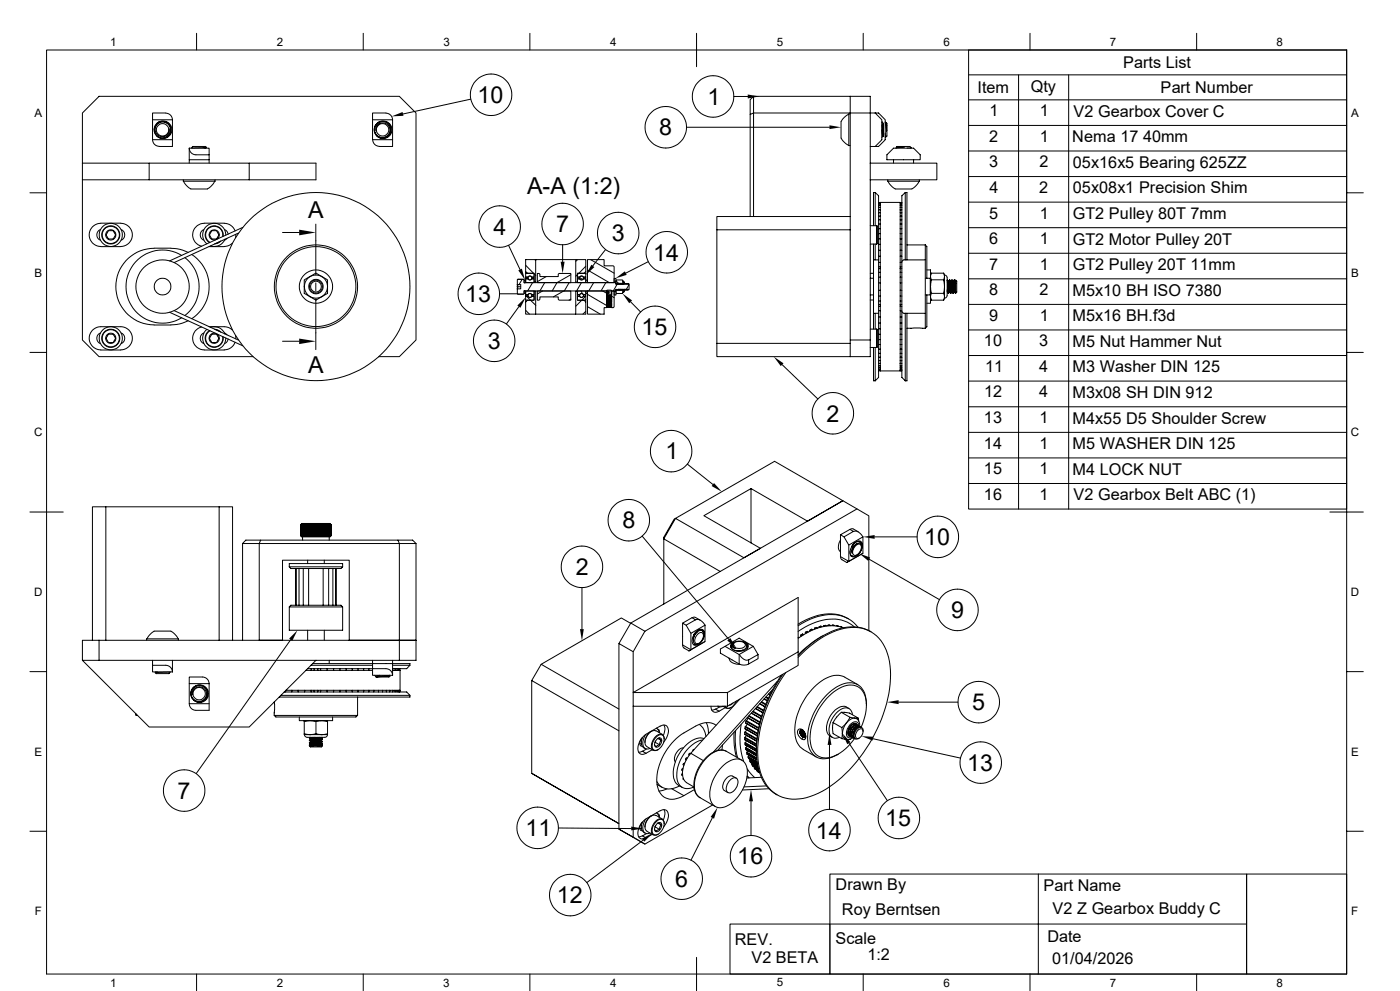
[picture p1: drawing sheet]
<svg xmlns="http://www.w3.org/2000/svg" width="420mm" height="297mm" viewBox="0 0 420 297" stroke-linecap="round" stroke-linejoin="round" font-family="sans-serif">
<defs><g id="words">
<g font-size="7">
<text x="143.2" y="30.9">10</text>
<text x="212.2" y="31.4">1</text>
<text x="197.8" y="40.6">8</text>
<text x="158.1" y="58.1">A-A (1:2)</text>
<text x="92.4" y="65.2">A</text>
<text x="148.1" y="70.4">4</text>
<text x="166.8" y="69.7">7</text>
<text x="183.6" y="72.3">3</text>
<text x="195.9" y="78.1">14</text>
<text x="139.5" y="90.5">13</text>
<text x="192.4" y="100.4">15</text>
<text x="146.3" y="104.6">3</text>
<text x="92.4" y="111.8">A</text>
<text x="248" y="126.4">2</text>
<text x="199.6" y="137.7">1</text>
<text x="186.7" y="158.4">8</text>
<text x="277.3" y="163.4">10</text>
<text x="172.7" y="172.4">2</text>
<text x="285.3" y="185.2">9</text>
<text x="291.7" y="212.9">5</text>
<text x="290.1" y="231">13</text>
<text x="53.3" y="239.4">7</text>
<text x="157.6" y="250.6">11</text>
<text x="244.8" y="251.3">14</text>
<text x="265.6" y="247.6">15</text>
<text x="221.2" y="259.1">16</text>
<text x="202.6" y="265.8">6</text>
<text x="167" y="270.8">12</text>
</g>
<g font-size="4.9">
<text x="336.9" y="20.4">Parts List</text>
<text x="293.2" y="27.9">Item</text>
<text x="309.2" y="27.4">Qty</text>
<text x="348.2" y="27.9">Part Number</text>
<text x="296.9" y="34.8">1</text>
<text x="311.9" y="34.8">1</text>
<text x="322.1" y="35">V2 Gearbox Cover C</text>
<text x="296.8" y="42.5">2</text>
<text x="311.9" y="42.5">1</text>
<text x="321.7" y="42.6">Nema 17 40mm</text>
<text x="296.7" y="50.2">3</text>
<text x="311.8" y="50.2">2</text>
<text x="321.9" y="50.2">05x16x5 Bearing 625ZZ</text>
<text x="296.8" y="57.8">4</text>
<text x="311.8" y="57.8">2</text>
<text x="321.9" y="58">05x08x1 Precision Shim</text>
<text x="296.7" y="65.5">5</text>
<text x="311.9" y="65.5">1</text>
<text x="321.8" y="65.6">GT2 Pulley 80T 7mm</text>
<text x="296.8" y="73.2">6</text>
<text x="311.9" y="73.2">1</text>
<text x="321.8" y="73.3">GT2 Motor Pulley 20T</text>
<text x="296.7" y="80.8">7</text>
<text x="311.9" y="80.8">1</text>
<text x="321.8" y="81">GT2 Pulley 20T 11mm</text>
<text x="296.7" y="88.5">8</text>
<text x="311.8" y="88.5">2</text>
<text x="321.7" y="88.6">M5x10 BH ISO 7380</text>
<text x="296.7" y="96.1">9</text>
<text x="311.9" y="96.1">1</text>
<text x="321.7" y="96.3">M5x16 BH.f3d</text>
<text x="295.2" y="103.8">10</text>
<text x="311.7" y="103.8">3</text>
<text x="321.7" y="103.9">M5 Nut Hammer Nut</text>
<text x="295.5" y="111.5">11</text>
<text x="311.8" y="111.5">4</text>
<text x="321.7" y="111.6">M3 Washer DIN 125</text>
<text x="295.2" y="119.1">12</text>
<text x="311.8" y="119.1">4</text>
<text x="321.7" y="119.3">M3x08 SH DIN 912</text>
<text x="295.2" y="126.8">13</text>
<text x="311.9" y="126.8">1</text>
<text x="321.7" y="127">M4x55 D5 Shoulder Screw</text>
<text x="295.2" y="134.5">14</text>
<text x="311.9" y="134.5">1</text>
<text x="321.7" y="134.6">M5 WASHER DIN 125</text>
<text x="295.2" y="142.2">15</text>
<text x="311.9" y="142.2">1</text>
<text x="321.7" y="142.3">M4 LOCK NUT</text>
<text x="295.2" y="149.8">16</text>
<text x="311.9" y="149.8">1</text>
<text x="322.1" y="149.9">V2 Gearbox Belt ABC (1)</text>
<text x="250.7" y="266.7">Drawn By</text>
<text x="313" y="267">Part Name</text>
<text x="252.6" y="274.1">Roy Berntsen</text>
<text x="315.8" y="274">V2 Z Gearbox Buddy C</text>
<text x="220.5" y="283.1">REV.</text>
<text x="250.7" y="283">Scale</text>
<text x="260.2" y="287.8">1:2</text>
<text x="314.2" y="282.4">Date</text>
<text x="225.5" y="288.8">V2 BETA</text>
<text x="315.6" y="289">01/04/2026</text>
</g>
<g font-size="3.5">
<text x="33" y="13.7">1</text>
<text x="83" y="13.7">2</text>
<text x="133" y="13.7">3</text>
<text x="183" y="13.7">4</text>
<text x="233" y="13.7">5</text>
<text x="283" y="13.7">6</text>
<text x="333" y="13.7">7</text>
<text x="383" y="13.7">8</text>
<text x="10.3" y="35.1">A</text>
<text x="405.3" y="35.1">A</text>
<text x="10.3" y="83">B</text>
<text x="405.3" y="83">B</text>
<text x="10.2" y="130.8">C</text>
<text x="405.2" y="130.8">C</text>
<text x="10.2" y="178.6">D</text>
<text x="405.2" y="178.6">D</text>
<text x="10.3" y="226.4">E</text>
<text x="405.3" y="226.4">E</text>
<text x="10.4" y="274.3">F</text>
<text x="405.4" y="274.3">F</text>
<text x="33" y="295.7">1</text>
<text x="83" y="295.7">2</text>
<text x="133" y="295.7">3</text>
<text x="183" y="295.7">4</text>
<text x="233" y="295.7">5</text>
<text x="283" y="295.7">6</text>
<text x="333" y="295.7">7</text>
<text x="383" y="295.7">8</text>
</g>
</g></defs>
<g fill="none" stroke="#000" stroke-width=".3">
<path d="M14 15h390v276.9h-390zM59 10v5M109 10v5M159 10v5M209 10v10M259 10v5M309 10v5M359 10v5M404 15h-113.4v137.6h113.4M45.8 33.9h3.9a2.02 2.02 0 0 1 2 2h-5.9zM45.8 35.9v6h5.9M47.1 37l1.2-.7h1l1.5 .8 .7 1.1 .1 .7-.3 1.1-.6 .8-.8 .5-1 .2-1-.2-.8-.5 1.4 .6 1.2-.2 1.1-.8 .5-1.3-.2-1.1-.9-1.2-1.7-.4z"/>
<path d="M47.1 37.1a2.46 2.46 0 0 0 0 3.6M50.7 38.6l-.2 1.1-.6 .9-.9 .3h-1l-1-.8-.4-1 .1-1.2 .7-.8 .7-.4 1-.1 1.5 .7 .5 1 .1 1-.7 1.3 .7-1.3-.1-1.2-.7-1.1-1.3-.6-1.4 .2-1 .8-.5 1.4 .3 1.2 .9 1 1.4 .4M50.7 38.6l.1 .9-.4 .9-.8 .7-.8 .3M51.7 35.9v8h-3.9a2.02 2.02 0 0 1-2-2M111.8 33.9h4a2.02 2.02 0 0 1 2 2h-6zM111.8 35.9v6h6M113 37.1l-.6 1v1.1l.3 1 .8 .7 .9 .3 1.2-.2 .9-.7 .5-1.1-.4-1.4-.8-.8-.7-.2-1 .2-.8 .5-.4 .9v.8M113.1 37l1.4-.7 1.5 .2 1.1 .9 .5 1.5-.5 1.4-1.1 1-1.7 .1-1.2-.7M113.1 37l1.2-.6 1.4 .1 1.1 .9 .5 1.4-.1 .9-.4 .7-1.1 .8-1.4 .2-1.2-.7M113.1 37.1a2.46 2.46 0 0 0 0 3.6M114.8 36.4l-1.1 .4-.6 .5-.4 1 .1 .9M114.8 36.4l-1 .2-.8 .5"/>
<path d="M114.8 36.4l1 .2 .7 .4 .8 1.4v.9l-.4 .9-1 .9-1 .3-.8-.1-1.3-.8-.5-1.1v-.7l.2-.9 .5-.7M117.8 35.9v8h-4a2.02 2.02 0 0 1-2-2M141.2 29.7l-20.3 4.5M206 38.1h42.8M220.1 28.9h4.2M226.1 28.9h35v20M226.1 28.9l-1.1 1v35M226.1 28.9v5l-1.1 .4M252.3 36.4v5M254.7 34.2l-1.4 .9-1 1.3M255.1 28.9v5h8.5l2 2v6l-2 2h-2.5M255.1 34.1h-.5v9.5h.5"/>
<path d="M262.6 33.9l1.9 2v6l-1.9 2M264.5 38.9l.3 2M264.5 37.5l.3 3.4M264.5 36.7l.2-.1 .2 4.3M264.7 36.6l.3 .4-.1 3.9M265.6 36.6l.4 2.6v-1.5M265.6 39.9v1.3M265.6 36.5l.3 .3M265.8 36.9l.2 2.3M265.9 36.9l.1 .8M265.9 36.8l.2 .2v3.8l-.5 .4M265.9 36.8l.1 .9"/>
<path d="M290.6 22.4h113.4M290.6 29.9h113.4M290.6 37.6h113.4M305.6 22.4v130.2M320.6 22.4v130.2M9 57.8h5M24.7 53.9h50.1M24.7 48.9v5M24.7 48.9h20M24.7 48.9v-15l5-5h90.1l5 5v68l-5 5h-6.2M24.7 53.9v48l5 5h46.2M50.5 40.7l-.8 .5-.9 .2"/>
<path d="M55 53.9v.4h9.5v-.4M55 54.3a3.5 3.5 0 0 0 4.1 2.3h1.3a2.9 2.9 0 0 0 3.5-1.4l.5-.9M56.8 44.4a2.02 2.02 0 0 0 2 2h3.9v1.5h-5.9zM56.8 44.4h5.9v2M56.8 47.9v1M57.8 44h-.1M61.7 44.3l.1 .1M61.7 44.3l-.5 .1M61.9 44.2l-.3-.3h-3.7l-.5 .5M61.9 44.2l-.2 .1M61.9 44.2l-4.3 .2M62.7 47.9v1"/>
<path d="M74.8 48.9h20v5h-20zM74.8 48.9h-30.1v5M252.3 41.4l1 1.3 1.4 .9M261.1 53.9v53h-6v-5M261.1 48.9h20v5h-20M261.1 48.9v5M262.6 57.7l1 1v19.2M262.6 57.7v9.9M262.6 57.7h-.6v9.9M264.8 40.9l-.3 .3M264.8 40.9h.1M265.6 41.1v.1"/>
<path d="M266.3 53.9v.4h9.5M266.4 54.3a3.5 3.5 0 0 0 4 2.3h1.3a2.97 2.97 0 0 0 3.5-1.4l.6-.9M268.1 44.4h6l2 2v1.5h-10v-1.5zM268.1 47.9v1M269 44l4-.1 .4 .4-1.3 .1M269.1 44.2l-.4 .2M269.1 44.1v.1M269.9 44h1.5l-2.6 .4M269.9 44l-.8 .1M271.4 44l-2.3 .2M271.6 57.7l-1 1v54.4l1 1M271.6 57.7v20.2"/>
<path d="M271.6 57.7h.5v20.2M273.3 44.3l-.1 .1M274.1 47.9v1M275.8 53.9v.4M290.6 45.3h113.4M290.6 52.9h113.4M404 57.8h5M30.1 68.8a1.69 1.69 0 0 0-1.1 1.6 1.69 1.69 0 0 0 1.1 1.6M30.2 73.9h6M30.2 73.9a3.5 3.5 0 0 1-3.4-3.5 3.5 3.5 0 0 1 3.4-3.5h6a3.5 3.5 0 0 1 3.5 3.5 3.5 3.5 0 0 1-3.5 3.5M32.5 69.1h1.5l.1 .2 .6 1.1-.7 1.2h-1.5l-.6-1zM36.4 68.8a1.69 1.69 0 0 1 1 1.6 1.69 1.69 0 0 1-1 1.6"/>
<path d="M54.5 76.6a11 11 0 0 0-16.7 9.3 11 11 0 0 0 16.7 9.3M55.5 77.2a10.9 10.9 0 0 1 0 17.4M56.5 75.6l-2.6-.9-2.6-.3a23.5 23.5 0 0 0-8.2 .4 11.5 11.5 0 0 0-8.2 12.7 11.5 11.5 0 0 0 11.3 9.9M57.5 76.3a11.5 11.5 0 0 1 0 19.2M61.1 68.8a1.69 1.69 0 0 0-1 1.6 1.69 1.69 0 0 0 1 1.6M62.7 73.9h4.6M63.5 69.2h1.5l.7 1.2-.7 1.2h-1.5l-.2-.3-.5-.9zM65.1 71.7a1.53 1.53 0 0 0-.1-2.6 1.53 1.53 0 0 0-2.3 1.1 1.53 1.53 0 0 0 2 1.7M65.8 72.4l-1 .5M66.3 72.2l-.9 .7-1.1 .2M66.8 70.9a2.57 2.57 0 0 0-3.6-2.8 2.57 2.57 0 0 0-.2 4.5M66.9 70.8a2.71 2.71 0 0 0-3.8-2.8 2.71 2.71 0 0 0-.2 4.7"/>
<path d="M67.4 68.8l.7 .5 .4 .9M67.5 71.7a3.5 3.5 0 0 1-4.4 2M67.7 70.5a3.5 3.5 0 0 0-4.9-3.3 3.5 3.5 0 0 0-.7 5.9M68.1 71.4l-.7 .6M69.7 72.9l-1.1 .7-1.3 .3M70.5 69.2a3.5 3.5 0 0 0-3.2-2.3h-6a3.5 3.5 0 0 0-3.5 3.1 3.5 3.5 0 0 0 2.7 3.8M70.7 70.2v1M71.5 69.8l-19.3 8.9M72.8 68.2l-21.9 10M84.8 69.7h4.9M94.7 67.2v15.2M152.6 73.5l3.4 7.3"/>
<path d="M157.7 79.5l2.4 2.4M160.5 77.9l.2 .2M160.7 77.8v6.9M168.8 73.4v5M172.7 77.8h3v3.6l-.5 .5h-2v2.7h-.5zM172.7 77.8h-15v3.6l.5 .5h2v2.7h.5M173.2 77.9l-.5 .4M175.7 79.8l-2 2.1M176.2 77.8h5v1.9h2.8l.2 .2v4.8h-8zM177.2 77.9l7 4M181.7 74.8l-3.9 4.9M194.4 78.4l-6.7 3.5"/>
<path d="M226.1 64.9v-31h29v68h6M255.1 68.9h-40v34M255.1 64.9h-40v4M261.1 73.2h1.9M261.1 67.6h1.9M262 73.2v4.7M262 77.9h1.6M262 77.9v16M262.6 73.2v4.7M263 67.6v5.6M263.6 80h.5M263.6 60.7h7"/>
<path d="M263.6 60.8h.5M263.6 61.1h.5M263.6 61.6h.5M263.6 62.1h.5M263.6 62.9h.5M263.6 63.8h.5M263.6 64.8h.5M263.6 65.9h.5M263.6 67.1h.5M263.6 68.5h.5M263.6 70h.5M263.6 71.6h.5"/>
<path d="M263.6 73.2h.5M263.6 75h.5M263.6 76.8h.5M263.6 78.7h.5M263.6 77.9v16M264.1 60.7v48.2M270 60.7v48.2M270 80h.6M270 60.8h.6M270 61.1h.6M270 61.6h.6M270 62.1h.6"/>
<path d="M270 62.9h.6M270 63.8h.6M270 64.8h.6M270 65.9h.6M270 67.1h.6M270 68.5h.6M270 70h.6M270 71.6h.6M270 73.2h.6M270 75h.6M270 76.8h.6M270 78.7h.6"/>
<path d="M272.1 73.4h5.5M277.6 77.9h-6.5l-.5 .5M277.6 73.4v4.5M277.6 73.4l.4 .5v9.5M277.6 77.9v16M290.6 60.6h113.4M290.6 68.2h113.4M290.6 75.9h113.4M30.1 99.8a1.69 1.69 0 0 0-1.1 1.6 1.69 1.69 0 0 0 1.1 1.6M36.4 99.8a1.69 1.69 0 0 1 1 1.6 1.69 1.69 0 0 1-1 1.6M46.2 97.4h5.1M50.9 93.6l21.9 10"/>
<path d="M52.2 93.1l19.3 8.8M56.5 96.1l-2.6 1-2.6 .3M60.5 98a3.5 3.5 0 0 0-2.7 3.8 3.5 3.5 0 0 0 3.5 3.1M61.1 99.8a1.69 1.69 0 0 0-1 1.6 1.69 1.69 0 0 0 1 1.6M62.1 98.7a3.5 3.5 0 0 0 .7 5.9 3.5 3.5 0 0 0 4.9-3.3M62.7 97.9l5 .1 .9 .2 1.1 .7M62.9 99.1a2.71 2.71 0 0 0 .2 4.7 2.71 2.71 0 0 0 3.8-2.8M63 99.1a2.57 2.57 0 0 0 .2 4.6 2.57 2.57 0 0 0 3.6-2.8M63.1 98.1a3.5 3.5 0 0 1 4.4 2M64.3 98.7l1.1 .2 .9 .7M64.7 99.9a1.53 1.53 0 0 0-2 1.6 1.53 1.53 0 0 0 2.3 1.2 1.53 1.53 0 0 0 .1-2.6M64.8 98.8l1 .6"/>
<path d="M67.4 99.8l.7 .6M94.7 84.8v2.4M94.7 89.6v15.2M96.5 82.9a3.5 3.5 0 0 0-5 1.8 3.5 3.5 0 0 0 2.7 4.6 3.5 3.5 0 0 0 4.1-3.4M96.5 82.9a3.5 3.5 0 0 1 1.8 3M96.5 82.9l-1.1-.7a1.36 1.36 0 0 0-1.9 .4l-1.7 1a1.25 1.25 0 0 0-.5 1.6v2.1a1.24 1.24 0 0 0 1 1.2l1.9 1.1a1 1 0 0 0 1.5-.2l2-1.2a1.3 1.3 0 0 0 .6-1.6v-.7M96.5 82.9l1.2 .7a1.3 1.3 0 0 1 .6 1.6v.7M149.9 88.1h5.3M155.2 85.9v.7M155.2 85.2v.7M155.2 86.6h.1M155.2 86.6v.1"/>
<path d="M155.2 85.9h1M155.3 85.3l-.1 1.3M155.4 88.2h1.6M155.4 83.7h1.6M155.7 91.9l-3.8 5.2M156.6 83.7l-.9 1.6M157.2 87.2h.5v.7h-.5zM157.2 83.9h.5v.8h-.5zM157.7 81.4v.6M157.7 89.8v.7M157.7 88.8h.7a.62 .62 0 0 0 .6 .4 .62 .62 0 0 0 .5-.4h.7l-.1 1.2h-2.3zM157.7 88.3v.5"/>
<path d="M157.7 83.1v.5M157.7 87.3l2.5-.1v1.1h-.7a.62 .62 0 0 0-.5-.3 .62 .62 0 0 0-.6 .3h-.7zM157.7 82h2.4l.1 1.1h-.7a.62 .62 0 0 0-.5-.4 .62 .62 0 0 0-.6 .4h-.7zM157.7 93l1.1 1.1M157.8 88.6l1.3 1.4M157.8 83.1h.6v.5h-.6zM157.8 88.3h.6v.5h-.6zM158.2 81.9v.1M158.2 90h.1M158.4 88.3v.1M158.4 83.5h.1M158.4 83.6h-.7l.1 1.1h2.3l.1-1.1h-.7"/>
<path d="M158.4 83.6a.62 .62 0 0 0 .6 .3 .62 .62 0 0 0 .5-.3M159.2 90l1.5 1.5M159.5 83.5h.1M159.6 83.1h.5v.5h-.5zM159.6 88.3h.5v.5h-.5zM159.6 88.3l-.1 .1M159.8 84.7l-1.5 2.5M160.2 82.1l.5 .5M160.2 84.6v.1M160.7 94.1v-6.8h-.5v2.7h-2l-.5 .5v3.6h15M160.7 87.2v.1M161.2 82l.8 .2v.7h5.5v-.7l.2-.2h3.5v2.7h-10z"/>
<path d="M161.2 87.2h10v2.8h-3.5l-.2-.3v-.7h-5.5v.7l-.3 .3h-.5zM162.8 87.2l-1.6 .9M163.4 84.7l-1.4 2.5M163.9 82.9l-2.7 1.5M169.1 87.2l-3.1 1.8M170.7 84.7l-1.4 2.5M171.2 82.3l-4.1 2.4-1.4 2.5M171.2 89.7l-.5 .3M172.7 87.3h.5v2.7h2l.5 .5v3.6h-3M172.7 84.6v.1M172.7 87.2v6.9M173.2 87.2v.1"/>
<path d="M173.3 88.3h.6v.5h-.6zM173.3 83.1h.6v.5h-.6zM173.5 88.3l-.2 .2M173.6 82l-.9 .8M173.9 83.2l1 .6M173.9 88.3v.1M173.9 83.5h.1M174.3 87.2l.5 .9M174.4 84.7l-1.4 2.5M174.5 90l-1.8 1.8M175 83.5l.7 .1-.1 1.1h-2.4v-1.1h.7a.62 .62 0 0 0 .6 .3 .62 .62 0 0 0 .5-.3M175 88.3a.62 .62 0 0 0-.5-.3 .62 .62 0 0 0-.6 .3h-.7l.2-1.1h2.2l.1 1.1h-.7"/>
<path d="M175 88.8h.7l-.1 1.2h-2.2l-.2-1.2h.7a.62 .62 0 0 0 .6 .4 .62 .62 0 0 0 .5-.4M175 88.3v.1M175.1 88.3h.5v.5h-.5zM175.1 83.1h.5v.5h-.5zM175.2 81.9v.1M175.2 90h.1M175.7 89.8v.7M175.7 81.4v.6M175.7 93.3l-.8 .8M175.7 87.2h.5v.7h-.5zM175.7 83.9h.5v.8h-.5zM175.7 82v1.1h-.7"/>
<path d="M175.7 83.1v.5M175.7 88.3v.5l-1.1 1.2M175.7 82h-2.3l-.2 1.1h.7a.62 .62 0 0 1 .6-.4 .62 .62 0 0 1 .5 .4M176.2 87.9h.1M176.2 88.2l6 3.5h1.1M176.2 91.9l3.9 2.2M176.2 84.6l.2 .1M176.2 80.9l6.6 3.8M176.2 87.2h5.9v4.7l-.2 .3h-.7v1.9h-5zM178.1 84.7l-1.5 2.5M180.8 87.2l1.3 .6M181.7 84.7l-1.4 2.5"/>
<path d="M181.9 92.2h1.7M181.9 87.5h.1M181.9 87.8h.2M181.9 88.3h.1M181.9 90.8l1.6 .1M181.9 89.5l1.6 .1M181.9 89.5l1.6 .2M181.9 90.3l1.6 .1M181.9 90l1.6 .2M181.9 90l1.6 .1M181.9 87.2v.1M181.9 88h.1"/>
<path d="M182 87.1l1.3-.1 .2 1.3-1.3 .1-.2-.3h.7v-.8h-.7zM182.1 87.4h.1M182.1 87.6h.1M182.1 91.9h.4M182.1 91.4l1.2 .1M182.1 88.6l1.1 .1 1 .5M182.1 91.1l1.2 .1M182.1 88.9l1.2 .1M182.1 90.8l1.2 .2M182.1 89.1l1.2 .1M182.1 90.6l1.2 .1M182.1 90.4l1.2 .1"/>
<path d="M182.1 89.6l1.2 .1h-1.2M182.1 89.9l1.2 .1M182.1 87.4l.1 .1M182.1 87.7h.1M182.1 91.7l1.2 .1M182.1 88.4l1.2 .2M182.1 91.4l1.2 .2M182.1 88.7l1.2 .1M182.1 91.2l1.2 .1M182.1 88.9l1.2 .2M182.1 90.9l1.2 .2M182.1 89.2l1.2 .1"/>
<path d="M182.1 90.7l1.2 .1M182.1 90.4l1.2 .2M182.1 88.1l.2 .3M182.3 87.7h.4M182.5 91.9h.8M182.5 91.9h-.4M182.7 88.4l.6 .1M183.3 87.2h.9v4.7l-.2 .3-.7-.3h.2l-.2-.1 .2-.1-.2-.1 .2-.2-.2-.1 .2-.2h-.2l.2-.2-.2-.1 .2-.2h-.2l.2-.2-.2-.1 .2-.1-.2-.2 .2-.1-.2-.1 .2-.1-.2-.2 .2-.1-.2-.1 .2-.1-.2-.1 .2-.2-.2-.1 .2-.2h-.2l.2-.2-.2-.1 .2-.2h-.2l.2-.2zM183.3 88.4h.2M183.3 89.5l-1.2-.1 1.2 .1M183.3 90.3l-1.2-.2 1.2 .2M183.4 88.3l.1 .1"/>
<path d="M183.5 91.9l-1.6-.1 1.6 .1M183.5 91.6l-1.6-.1 1.6 .2M183.5 88.6l-1.6-.1 1.6 .1M183.5 91.4l-1.6-.1 1.6 .1M183.5 88.9l-1.6-.1 1.6 .1M183.5 91.1l-1.6-.1 1.6 .1M183.5 89.1l-1.6-.1 1.6 .2M183.5 89.4l-1.6-.2 1.6 .2M183.5 90.6l-1.6-.1 1.6 .1M183.5 89.9l-1.6-.2 1.6 .2M183.5 87.9h.1M183.5 88.1h.1"/>
<path d="M183.5 87.4h.1M183.5 87.6v.1M184.2 87.2h.6v1.2h-.6zM184.2 83.4h.6v1.2h-.6zM184.7 85l-.1-.3-27.4 .1-.1-1.1-1.9 .1v1.4l1 .1v1.3l-1 .1v1.4l.2 .1h1.7l.1-1.1 27.4 .1 .1-.3M184.8 84.2l-.4 .4M184.8 84.2l.9 .9M184.8 85.1v-.2l.1 .2M184.8 87v-.3l.1 .3M184.8 85.1h.1M184.8 85l.1 .1M184.9 85.1l.5-.1v.2l.2-.2 .2 .2 .1-.2 .2 .2 .2-.2 .1 .2 .2-.2 .2 .2 .2-.2 .2 .2 .1-.2 .2 .2 .2-.2 .2 .2 .1-.2 .2 .2 .2-.2 .2 .2v-.2l.1 .1v1.6l-.1 .2-.2-.2-.2 .2-.2-.2-.2 .2-.1-.2-.2 .2-.2-.2-.1 .2-.2-.2-.2 .2-.2-.2-.2 .2-.1-.2-.2 .2-.2-.2-.1 .2-.2-.2-.2 .2-.2-.2-.4 .2"/>
<path d="M184.9 87v1h1.8l.6-1-.2 .5-.2 .1M184.9 87v-.2l.2 .2 .2-.2 1.3 .2 .1-.2 .2 .8M184.9 86.7v.1M185 85.1h.1M185 86.7v.1M185.1 86.7v.3M185.1 84.9v.2M185.2 85.1l-1.2 2.1M185.2 84.9v.2M185.2 86.7v.3M185.4 86.9l.1-.2v.3M185.4 85.1h.1"/>
<path d="M185.5 86.8v.2M185.5 84.9v.1M185.5 84.9l-.1 .3M185.6 86.7v.1M185.7 85.1h.1M185.8 85.1h.1M185.8 84.9v.1M185.8 86.7v.3M185.9 85h.1M185.9 85l-.1 .2M185.9 86.7v.3M185.9 84.9v.1"/>
<path d="M186 86.7v.1M186 85.1h.1M186.1 85.1h.1M186.1 84.9l.1 .1M186.2 87v-.3l.1 .3M186.2 85h.1M186.2 85l-.1 .2M186.2 84.9v.1M186.3 86.7v.1M186.4 85.1h.1M186.5 86.9l.1-.2v.3M186.5 86.8v.2"/>
<path d="M186.5 84.9v.1M186.6 85h.1M186.6 85l-.2 .2M186.6 84.9v.1M186.6 86.7v.1M186.7 85.1h.1M186.8 85.1h.1M186.9 85h.1M186.9 84.2l.4 .6-.4-.5M186.9 84.2l-.2 .9M186.9 84.2l-.2-.3h-1.8l-.1 .3 .2 .9 .1-.2 .2 .2 .2-.2 .9 .2 .2-.2 .1 .2M186.9 85l-.1 .2"/>
<path d="M186.9 86.7l-.1 .2M186.9 84.3l.3 .2v.6h-.3zM186.9 86.7v.2M186.9 86.8h.3v.6l-.3 .2zM187.2 85.1h.1M187.2 86.9l.1-.2v.3M187.2 84.8v.3M187.2 86.8v.2M187.3 85h.1M187.3 85l-.1 .2M187.3 84.8v.2M187.6 85h.1"/>
<path d="M187.6 86.7l-.1 .2M187.6 85l-.1 .2M187.8 86.9h.1M188 86.7l-.2 .2M188 85l-.2 .2M188.2 86.9h.1M188.3 85h.1M188.3 85l-.1 .2M188.3 86.7l-.1 .2M188.7 85.3l-.9 1.6M189.2 90.5l3 3M261.1 98.6h1.9"/>
<path d="M261.1 83.4h.9M261.1 88.4h.9M261.1 81.9h.9M261.1 89.9h.9M262 93.9v4.7M262 93.9h1.6M262.6 93.9v4.7M263 98.6v5.5M263.6 93.9v19.2l-1 1M263.6 80.5h.5M263.6 81.6h.5M263.6 83.1h.5"/>
<path d="M263.6 84.8h.5M263.6 87h.5M263.6 88.7h.5M263.6 90.2h.5M263.6 91.3h.5M263.6 91.8h.5M263.6 93.1h.5M263.6 95h.5M263.6 96.8h.5M263.6 98.6h.5M270 80.5h.6M270 81.6h.6"/>
<path d="M270 83.1h.6M270 84.8h.6M270 87h.6M270 88.7h.6M270 90.2h.6M270 91.3h.6M270 91.8h.6M270 93.1h.6M270 95h.6M270 96.8h.6M270 98.6h.6M270.6 93.4l.5 .5"/>
<path d="M271.1 93.9h6.5M271.6 93.9v20.2M272.1 93.9v20.2h-.5M277.6 83.4h1.5v5h-1.5M277.6 93.9v4.5M278 80.9h1.1v10h-1.1M278 88.4v9.5l-.4 .5h-5.5M279.1 89.4l.3 .6M279.4 81.9l-.3 .9 .3 1.1M279.4 83.9l-.3 1.8 .3 2.1-.3 1.3 .3 .9M279.4 87.9h3.7M279.4 83.9h3.7"/>
<path d="M279.4 81.9h3.7M279.4 90h3.7M279.4 81.9l-.3 .5M283.1 81.9l.2 1M283.1 87.9l.2 1M283.3 82.4a1.1 1.1 0 0 1 .8 1.6v2.6a3 3 0 0 1-.3 2.6l-.5 .2M283.3 88.9v.5M283.3 82.9v3M283.3 85.9v3M283.3 88.9l-.2 1.1M283.3 85.9l-.2 2M283.3 82.9l-.2 1 .2 2"/>
<path d="M283.3 89.4l-.2 .6M284.1 84l.4 3.8M284.1 86.9l.1 .6M284.1 87.5h.2M284.1 83.9h.1M284.2 83.9l.4 3.9M284.2 87.5l.3 .3M284.3 83.9l.2 .5 .3 3.1M284.5 87.8h.1M284.6 84.4l.3 3.1M284.8 83.9l.5 3.9M284.8 83.9l-.3 .4"/>
<path d="M284.8 87.5h.1M284.8 87.5l-.2 .3M284.8 83.9h.1M284.9 83.9l.3 .6 .3 3M284.9 83.9l.4 3.9M284.9 87.5l.3 .3M285.3 84.4l.3 2.8 .3 .6M285.5 83.9l.4 3.9M285.5 83.9l.5 3.9M285.5 83.9l-.3 .4M285.5 87.5h.2M285.5 87.5l-.2 .3"/>
<path d="M285.7 83.9l.2 .5 .3 3.1M285.9 87.8h.1M285.9 84.3h.1M286 84.3l.3-.4 .3 3.9M286 84.3l.3 3.1M286.2 87.5h.1M286.2 87.5l-.2 .3M286.3 83.9h.1M286.3 83.9l.4 1.1M286.3 83.9l.4 3.9M286.3 87.5l.3 .3M286.6 87.8h.1"/>
<path d="M286.6 84.3h.1M286.7 83.9l.3 .4v3.2l-.3 .3zM290.6 83.6h113.4M290.6 91.2h113.4M290.6 98.9h113.4M9 105.6h5M30.2 104.9h6M32.5 100.2h1.5l.6 1.1-.6 1.4-1.6-.2-.6-1.1zM36.2 104.9a3.5 3.5 0 0 0 3.5-3.5 3.5 3.5 0 0 0-3.5-3.5h-6a3.5 3.5 0 0 0-3.4 3.5 3.5 3.5 0 0 0 3.4 3.5M61.3 104.9h6M63.5 100.2h1.5l.7 1.2-.7 1.3h-1.5l-.1-.2-.6-1.2zM68.5 101.6l-.4 .8-.7 .6"/>
<path d="M70.5 102.6a3.5 3.5 0 0 1-3.2 2.3M70.7 100.5v1.1M84.8 102.3h4.9M215.1 102.9v4h40M215.1 102.9h40M234.7 109.3l10.6 10.2M261.1 104.1h1.9M262 104.1v10h.6M262.6 104.1v10M263.6 100.2h.5M263.6 101.8h.5M263.6 103.3h.5"/>
<path d="M263.6 104.6h.5M263.6 105.9h.5M263.6 107.1h.5M263.6 108.1h.5M263.6 108.9h.5M263.6 109.6h.5M263.6 110.2h.5M263.6 110.7h.5M263.6 111h.5M263.6 111.1h7M264.1 108.9v2.3M270 108.9v2.3"/>
<path d="M270 100.2h.6M270 101.8h.6M270 103.3h.6M270 104.6h.6M270 105.9h.6M270 107.1h.6M270 108.1h.6M270 108.9h.6M270 109.6h.6M270 110.2h.6M270 110.7h.6M270 111h.6"/>
<path d="M290.6 106.6h113.4M290.6 114.2h113.4M404 105.6h5M206.2 139.1l7.7 6.1M290.6 121.9h113.4M290.6 129.6h113.4M290.6 137.2h113.4M9 153.5h10M31.7 151.9h34v40M65.7 151.9h4.1v40M90.3 157.2l.3-.3h8.4l.3 .3zM92.5 157.2v3.2h-.2v-3.2v3.2h-.3v-3.2v3.2h-.2v-3.2v3.2h-.2v-3.2v3.2h-.2v-3.2v3.2h-.2v-3.2v3.2h-.1v-3.2v3.2l-.2-3.2v3.2l-.1-3.2v3.2l-.2-3.2v3.2v-3.2v3.2l-.1-3.2v3.2l-.1-3.2-.1 3.2v-3.2v3.4"/>
<path d="M92.5 157.2v3.2h.3v-3.2M92.8 157.2v3.2M92.8 157.2v3.2h.2v-3.2v3.2M93 157.2v3.2h.3v-3.2v3.2h.3v-3.2l-.1 3.2M93.3 157.2v3.2M93.6 157.2v3.2h.3v-3.2v3.2h.2v-3.2v3.2h.3v-3.2v3.2h.3v-3.2v3.2h.3v-3.2v3.2h.2v-3.2M93.8 157.2v3.2M94 157.2v3.2M94.3 157.2v3.2M94.6 157.2v3.2M94.8 157.2v3.2M95.1 157.2v3.2"/>
<path d="M95.3 157.2v3.2h.2v-3.2v3.2h.3v-3.2v3.2h.3v-3.2v3.2h.3v-3.2v3.2h.2v-3.2v3.2h.3v-3.2v3.2h.3v-3.2v3.2h.2v-3.2M95.4 157.2v3.2M95.6 157.2v3.2M95.9 157.2v3.2M96.2 157.2v3.2M96.4 157.2v3.2M96.6 157.2v3.2M97.4 157.2v3.2h.2v-3.2v3.2h.2v-3.2v3.2h.2v-3.2v3.2h.2v-3.2v3.2h.2v-3.2v3.2h.2v-3.2v3.2h.1v-3.2v3.2l.1-3.2v3.2l.1-3.2v3.2l.2-3.2v3.2v-3.2l.2 3.2v-3.2M99.3 157.2v3.4M202.2 155.6l30.2-17.3 20.5 11.8-10.6 6.1-17-9.8-14.1 8.2 16.9 9.7-4.9 2.9-20.6-11.8-3.5 6.1v-.5zM225.3 146.4v16.3M255 158.7l.7-.2 1.8 .9"/>
<path d="M255 158.7l1 .6-2.8 1.6 1.4 2.5 4.3-2.5M255 158.7l-2.9 1.6v6.5M256.1 159.3a2.43 2.43 0 0 1 2.8 1.6M257.1 152.5l-4.2-2.4-63.7 36.6M290.6 144.9h113.4M398.9 153.5h10.1M72.8 162.9v29M78.2 161.9l-.4 1h42l-.4-1M86.8 169.9l.4 .5h15.1l.5-.5M86.8 169.9h16M86.8 169.9v-1h16v1M88.6 170.4v11"/>
<path d="M88.9 170.4v11M89.7 170.4v11M90.3 160.6h9M90.3 160.6l.3 .3h8.4l.3-.3M90.8 160.9v1M91 170.4v11M92.3 167.9v1M92.6 170.4v11M96.9 170.4v11M97.3 167.9v1M98.6 170.4v11M98.8 160.9v1"/>
<path d="M99.9 170.4v11M100.7 170.4v11M100.9 170.4v11M124.8 162.9v29h-20v-24h-20v24h-7v-29h-5l.9-1h50.1l1 1h-5v29h-90.1M174.6 176.1v12.5M192.7 160.7l25.9 30.9M216.1 171.3l-17-9.8v19.6M252.1 165.4h.1M252.1 166.8l2.5 1.4M252.1 160.3l1.1 .6M252.2 161.8a2.76 2.76 0 0 0-.1 3.5M252.2 166.8l.1 .6 .3 .4"/>
<path d="M252.6 167.7l1.4 .9M254 168.6l.6-.4zM254.6 163.4v4.8l4.3-2.4M255 165.1l.1 1.1 .4 .4 .7 .2 .9-.5M255.3 166.6h.3M255.6 163.8a2.14 2.14 0 0 0 0 3M255.7 166.7l-.3-.1 .5 .1M256.6 162.6l-1 1.7 .1 1.5M256.7 163.6a.96 .96 0 0 1 1.3-.4 .96 .96 0 0 1 .3 1.3 2.08 2.08 0 0 1-2.1 1.9 1.94 1.94 0 0 1 .5-2.8zM257.4 162.8l-.6 .3-.9 1-.2 1.7M257.7 162.3h.1M257.8 162.3l.5 .8"/>
<path d="M257.8 162.3h.1M257.9 162.3l.2 .2M258.4 164v-.7l-.3-.4-1.1 .1-1.1 1.3-.2 1.5M258.7 162.9l-.1 1.4-.8 1.6-1.3 .9h-1M258.7 162.9v.8l-.3 1.1-1.3 1.7M258.7 162.9l-.6-.7h-.8l-1 .6-.8 1 .8-1 1-.5 .8 .2 .3 .9M258.9 160.9v4.9l-4.3 2.5M260.7 167.6l21.1 12.1M262.4 160.9h12.7M24.7 197.9l20 20h30.1l20-20M24.7 197.9h5M27.7 191.9v-40h4v40"/>
<path d="M29.7 197.9h95.1v-6h-5v6M29.7 191.9h-5v6M29.7 191.9v6M44 191.9v-.4h9.5v.4M45.8 199.4h3.9a2.02 2.02 0 0 1 2 2h-5.9zM45.8 197.9v1.5M46.2 189.1h5.1M46.3 189.2l-1.3 1-.9 1.3M51.3 189.2l1.2 1 1 1.3M51.7 197.9v3.5M86.8 181.9l.4-.5h15.1l.5 .5M86.8 181.9h16"/>
<path d="M86.8 181.9v7h16v-7M87.2 191.7l-28.3 40.1M92.3 188.9v3M93.3 199.4h18.5M97.3 188.9v3M98.8 197.9v1M111.8 197.9v1h-18M117.8 199.4h5.2M117.8 197.9v1h5.2v.5l-1 1h-4.2M185.7 192.9v55.6l4.2 2.4M189.2 186.8l-2.8-1.6-24.1 13.9M189.2 186.7l-3.5 6.2 4.2 2.4"/>
<path d="M189.2 186.7l4.3 2.5M193.5 189.2l-3.6 6.1v12.3l49.5-28.5v20.3l-21.2 12.3h-28.3M204.8 186.8l2.8-1.7 1.1 .7-2.9 1.6 1.5 2.4 4.2-2.4v4.9l-4.2 2.4-2.5-1.4zM204.8 186.8l1 .6M204.8 193.3l.2 .8 1.7 1M206.7 195.1l.6-.4zM207.3 189.8v4.9l4.2-2.4M208.2 190.2a2.14 2.14 0 0 0 0 3.1M208.6 185l-1 .2M208.6 185l1.5 .9M208.7 185.8a2.43 2.43 0 0 1 2.8 1.6M209.3 189.4l-.9 .9-.4 1.6"/>
<path d="M209.3 190.1a.96 .96 0 0 1 1.4-.4 .96 .96 0 0 1 .2 1.4 2.08 2.08 0 0 1-2.1 1.8 1.94 1.94 0 0 1 .5-2.8zM209.3 193l-.5 .3-.8-.2M209.3 193h.1M209.5 193h-.2M210.3 188.7l.2 .3-.1-.2M210.5 188.8l.3 .4M211 190.2l.1 .2zM211.1 190.5l-.1-.9-.6-.7-.8 .2-1.3 1.4-.3 1.1 .2 1.1 .5 .4 1-.3M211.3 189.4v1.2l-.9 1.8-1.1 .9-.9 .1-.3-.2M211.3 189.4v1.1l-.4 1-1.1 1.4M211.3 189.4l-.5-.7-.9-.1-.8 .5-.9 1.1 .7-.9 .9-.5h.8l.4 .7M217.5 193.7l4.2 2.5 4.3-2.5"/>
<path d="M218.7 197.3a2.4 2.4 0 0 0 2.7 1.8h.6M219.3 193.9h.1M219.3 194.1h.1M219.3 193.5l-.1 .3M220 192.8h.1M220 192.8l-.6 .5-.2 .5M220 192.8l-.5 .4v.5l1.1 .6-.7-.5-.1-.3M220 192.8a2.57 2.57 0 0 1 3.6 .2 1.41 1.41 0 0 1-1.9 1.4 1.28 1.28 0 0 1-1.7-1.6zM220.1 192.7l-.1 .1M220.3 192.6l-.5 .5v.4l.8 .8M220.3 192.6l-.8 .5-.3 .6M220.4 192.5l-.1 .1"/>
<path d="M221.7 196.2v2.8M221.8 196.1a2.43 2.43 0 0 0 2.8 1.6M221.8 199a3.1 3.1 0 0 0 2.8 0M222.9 194.9l-1.1 .2-1.2-.2M223.1 192.5l.7 .6 .2 .7-.4 .6-1 .5-1.3 .2-.9-.2-.7-.4-.5-.7M223.1 192.3l1.2 .8 .2 .6-.5 .9-1.2 .5a3.8 3.8 0 0 1-3.4-1l-.2-.4M223.1 192.3l1.3 .9M223.1 192.3l-1.7-.1-1 .2-1 .7-.2 .6M223.7 193l.5 .6-.1 .8M224.2 194l-.3-.7 .3 .8M224.6 197.8l2.8-1.6v1.2l-2.8 1.6M224.6 197.8v1.2"/>
<path d="M227.4 196.2l-1.4-2.5-4.3-2.4-5.6 3.2v1.2l5.6 3.3M239.4 191l.2 .1M239.4 191l.3 .1M239.4 187.5a16.3 16.3 0 0 1 13.2-2.8l2.7 1.2 2.1 2.1M239.4 195.4l-21.2 12.2v4.1M239.4 197a27.1 27.1 0 0 1 15.1-8.9 10.6 10.6 0 0 1 12.1 8.9 34.4 34.4 0 0 1-4.2 23 39.7 39.7 0 0 1-16.9 17.7 12.8 12.8 0 0 1-13.4-.2 15 15 0 0 1-4.8-12.3 42.6 42.6 0 0 1 8.4-23.6M240.3 190.3l.3 .2M240.3 190.3l-.1 .1M240.4 190.6l-.2-.1v.3M240.7 190l.3 .2M240.7 190.1l-.4 .2M240.7 190h.1"/>
<path d="M240.8 190l.2 .2M241.6 189.7h.2M242 189.7l-.3-.3-.1 .5M242.1 189.3l-.4 .2M242.4 189.4l-.3-.2 .3 .2M243 188.9l-.1 .2M243.4 188.9l-.3-.1 .1 .3M243.5 188.6h.1M243.5 188.6l.3 .2M243.5 188.6l-.4 .2M244.4 188.3l.1-.1 .3 .2M244.5 188.5l-.2 .1"/>
<path d="M244.9 188l.3 .3M244.9 188h.1M244.9 188.1l-.4 .1M244.9 188l.3 .2M245.7 187.9l.1-.2 .4 .3M245.9 188l-.2 .1M246 191a36.6 36.6 0 0 0-6.6 5.2M246.2 187.7l.3 .1M246.2 187.7h.1M246.3 187.7l-.4 .1M246.8 190.6l-.7 .4M247 187.6v.1"/>
<path d="M247.1 187.6l.1 .1M247.2 187.5l.3 .2M247.2 187.5l-.1 .1M247.6 187.4h.1M247.6 187.4l.3 .2-.7-.1M248.3 187.5h.1M248.5 187.3l.3 .2M248.5 187.3l-.1 .2M248.5 187.4l.6 .1M248.8 187.3h.1M249.6 187.5h.1M249.7 187.3l.3 .2"/>
<path d="M249.7 187.3l-.1 .2M249.7 187.4h.4M250.1 187.4l.3 .1-.3-.1M250.1 187.4h.1M251 187.5l.2 .1M251.2 187.5l.3 .2-.7-.1M251.2 187.5h.1M252 187.8l.3 .1M252.1 187.8l.5 .2M252.3 187.9h.1M253 188.2a13.6 13.6 0 0 0-12.5 2.4l-1.1 .7M254.2 185.3a13.2 13.2 0 0 0-12.5 .5l-2.3 1.3"/>
<path d="M254.2 185.3l.4 .2M256.3 187.9a11 11 0 0 0-11.6-1.4l-3.1 1.4-2.2 1.3M260.6 189v-34.4l-3.5-2.1-63.6 36.7M260.9 189.2a13.1 13.1 0 0 0-12.4 .5 31.2 31.2 0 0 0-9.1 6.8M260.9 189.1l.4 .3M9 201.3h5M40.7 213.9v.5h.5M46.7 201.4h.1M46.8 201.4v.1M46.8 201.5l-.2 .1M47.3 201.4l-.5 .1M50.8 201.8h.1"/>
<path d="M50.9 201.4l-4.3 .2a2.34 2.34 0 0 0 2.2 .3h1.8l.5-.5M56.8 202.9h3.9a2.02 2.02 0 0 1 2 2h-5.9zM56.8 204.9v6h5.9M58 206.1l-.6 .9-.1 1.2 .4 1 .8 .7 1.1 .3 1.2-.3 .8-.8 .3-.9v-.7l-.4-.9-.6-.5-1-.3-.9 .2-.8 .7-.4 .7v.8M58 206.1l1.1-.7 1.1-.1 .9 .3 .9 .7a2.65 2.65 0 0 1 .4 2.4l-.7 1.1-1.3 .7-1.3-.1-1.1-.7M58 206.1l1.3-.7 1.2 .1 1.3 .9 .5 1.3-.2 1-.3 .7-1.3 .9-1.4 .1-1.1-.7M58 206.1a2.46 2.46 0 0 0 0 3.6M59.7 205.4l-.7 .2-.8 .6-.5 .9 .1 1.1M59.7 205.4l-.9 .2-.8 .5M59.7 205.4l1 .2 .6 .4 .7 .8 .3 1-.2 1-.4 .7-1.4 .9-1.3-.1-.7-.4-.6-.6-.5-1.5 .3-1.1 .5-.6M62.7 204.9v8h-3.9a2.02 2.02 0 0 1-2-2M82.3 214.4h25"/>
<path d="M82.3 210.4v4l.5 .5h24l.5-.5M84.3 208.4h38.7M85.3 207.4h36.7l1 1v.5h-39.2M85.7 207v.4M85.8 206.9h34.2M87.5 206.9v.5M89.5 206.9v.5M89.8 214.9v1.1h10v-1.1M91.3 219.9l1.7 .3h-1.7zM91.3 216.2l1.5-.2 2 .2M91.3 216v.2M91.3 216.2v3.7"/>
<path d="M91.4 206.9v.5M91.8 200.9h20M92.3 200.4h19.5v-1.5h6v3.5M93.3 200.4v.5M93.3 206.9v.5M94.2 200.4v.5M94.2 206.9v.5M94.8 216.2l1.5-.2 2 .2M94.8 216.2v3.7M95.3 200.4v.5M95.3 206.9v.5M96.2 200.4v.5"/>
<path d="M96.2 206.9v.5M98.1 200.4v.5M98.1 206.9v.5M98.3 216v.2M98.3 216.2v3.7M100.1 200.4v.5M100.1 206.9v.5M102 200.4v.5M102 206.9v.5M103.8 200.4v.5M103.8 206.9v.5M105.7 200.4v.5"/>
<path d="M105.7 206.9v.5M107.3 208.9v5.5M107.4 200.4v.5M107.4 206.9v.5M109.1 200.4v.5M109.1 206.9v.5M110.7 200.4v.5M110.7 206.9v.5M111.8 200.4h4a2.02 2.02 0 0 1 2 2h-6zM112.1 206.9v.5M112.4 202.4l.3 .4M112.8 202.8h.1"/>
<path d="M112.8 202.8h.4M113.5 206.9v.5M114 202.4l-1.1 .2-.1 .2M114.8 206.9v.5M115.9 206.9v.5M116.8 202.4l-4 .4M116.8 202.5l-3.6 .3M116.8 202.4h.1M116.8 202.4v.1M116.8 202.5l.2 .1M116.9 206.9v.5M117 202.6l-.3 .3-3.9-.1"/>
<path d="M117 202.6l-3.8 .2M117.8 200.9h2.2M117.8 200.4v.5M117.8 206.9v.5M118.5 200.4v.5M118.5 206.9v.5M119.1 200.4v.5M119.1 206.9v.5M119.5 200.4v.5M119.5 206.9v.5M119.8 200.4v.5M119.8 206.9v.5"/>
<path d="M120 200.4v7M159.5 204l2.8-4.9 23.4 13.4M185.7 219l-26.2-15v27.8M189.9 211.7v39.2l3.6 2.1 20.3-11.7M195.4 219.2a4.1 4.1 0 0 0-1.9 3.3M196.8 219l1.9 1.1M196.8 219.1a2.97 2.97 0 0 0-3.3 2.8v1.2l.6 .6M197.1 218.3l.3 .4 .3 .9M197.3 218.5l.4 .4 .1 .7M198.1 217.6a1.53 1.53 0 0 1 1.8-.1 1.53 1.53 0 0 1 .6 1.8l-.6 1.9-.8 1.3M198.1 217.6l-4.3 2.4M199.2 217.3a3.4 3.4 0 0 1-.2 3.1"/>
<path d="M209.8 217.1a5.2 5.2 0 0 1 2 3.7M211.9 216.6l.5 1.5 .2 1.8M213.3 211.7a1.51 1.51 0 0 0 .7 1.6 1.51 1.51 0 0 0 1.7-.2M214.7 212.5l-1.2 .4M214.7 212.6l1 .5M214.8 217.4a5.5 5.5 0 0 0-6.1 .2 23.5 23.5 0 0 0-5.8 3.7 17.4 17.4 0 0 0-5.8 14.1 4.5 4.5 0 0 0 6.6 3.7l1.4-.6M215.3 211.7l.2 .1M215.4 211.6l.7 .3a1.85 1.85 0 0 1 1.7 .4M215.9 211.9l-1.2 .7M217.4 211.6a1.12 1.12 0 0 0 1.8 .4M217.6 212.1l-1.9 1M218.2 207.6h-28.3v4.1"/>
<path d="M219.4 212l-.2 .1M219.9 210.7l-.7 .6h-.4M220.2 219.4a22.7 22.7 0 0 0 .7 7.5M220.7 218.9a23.6 23.6 0 0 0 .6 8.2M220.9 210.1a2.53 2.53 0 0 1-2.9 2l-.4-.4M221.9 209.5l-14.7 16.3 3.8 2.2M222.3 217.2a22 22 0 0 0 .8 11M223.4 219.5l3.6 2.2M223.4 219.5v.5M223.5 218.4l3.7 2.1M223.5 219.4l-.1 .1M223.5 218.4l3.7 2.2"/>
<path d="M223.5 219.4l3.5 2M223.6 217.9l-.1 .5M223.6 217.7l-.1 .2 3.7 2.1M223.7 216.2l3.8 2.1M223.9 216l-.2 .7 3.7 2.2-3.7-2.3M223.9 216l3.7 2.1M223.9 218.7l-.4 .7M224.1 217l-.5 .7 3.6 2.1M224.2 215.1l3.6 2.1M224.2 215l3.6 2.1M224.4 215.2l-.5 .8M224.6 214.6l3.3 2"/>
<path d="M224.7 214.5l3.3 1.9M225.4 213.7l2.8 1.7M225.4 213.7l2.9 1.6M225.8 213.3l2.6 1.5M225.9 213.1l2.6 1.5M226.6 212.4l2.2 1.2M226.7 212.3l2.1 1.2M227 211.9l2 1.1M227.2 211.8l1.9 1.1M227.9 210.9l1.5 .9M228 210.9l1.4 .9M228.3 210.5l1.4 .7"/>
<path d="M228.5 210.3l1.2 .7M229.2 209.5l.9 .6M229.3 209.4l.9 .5M229.7 209l.7 .4M229.8 208.9l.7 .4M230.5 208l.5 .3M230.6 207.9l.4 .3M231 207.5l.3 .1M231.1 207.4l.3 .1M231.8 206.7l-16.5 18.2M233.2 204.2l-19.2 21.2M234.4 202.4a41.1 41.1 0 0 0-7.5 21.8"/>
<path d="M234.9 202.1a40.2 40.2 0 0 0-7.9 25.3 12.9 12.9 0 0 0 6.1 10.9M239.5 218.7l.8-.2 .9 .7 .5 1.3-.2 1.1h-.8l-1-.9-.5-1.2zM240 219.7l.6 1M240.3 218.8l-.2 .9 .5 1M240.5 219.8l.4 .6M240.5 218.7l-.4 .3-.1 .7M240.7 218.7l.1 1 .4 .7 .5 .3M240.8 218.8l.1 .9 .4 .6a.42 .42 0 0 1 .3 .7 .42 .42 0 0 1-.7-.1M240.8 218.8h-.6l-.2 .9M240.9 219.6l.3 .6M241 219l.6 1.2M241.2 219.2l.4 .8-.3-.6"/>
<path d="M249.9 216.6l-.1 .9 .1 2.4 2.6 1.5M249.9 216.6l2.6 1.5M252.4 213.5l-1.5 1.5-1 1.6M252.4 213.5l2.5 .2 2.6 1.5M252.4 213.5l2.6 1.5M253.4 203l3.9 2.2M253.4 202.9a6.6 6.6 0 0 0-6.9 1.2 18.9 18.9 0 0 0-8 16.5l.4 1.5 1.1 1.7 4.9 3.1M254.7 212.3a3.2 3.2 0 0 0-4.6 1 6.7 6.7 0 0 0-1.9 6.4l.5 .6 1 .7M254.9 218l-.4 1.2M255.4 217.4a2.33 2.33 0 0 0-.8 2.4M255.7 214.2a2.17 2.17 0 0 0-1.4-2 2.17 2.17 0 0 0-2.4 .6 6.8 6.8 0 0 0-2.8 7.6l.6 .6 .7 .3 1.4-.3M256.1 217.6l-.8 .7-.3 1.2"/>
<path d="M256.4 215.2a4.5 4.5 0 0 0-3.3 5.9l.3 .3M256.4 215.2l.5 .2M256.4 215.2h.3a.64 .64 0 0 1 .8 .1 .64 .64 0 0 1 .1 .8M256.4 215.2l-.5-.1a.94 .94 0 0 0-1.4 .8l-1 1.3a1.46 1.46 0 0 0-.9 1.9l-.1 2.3M256.6 217.8l-.9 .9-.2 1.1M256.8 217l-.6-.1-.6 .3-.9 1.2-.2 1.4 .5 .8M256.8 216.8l.3 .5M256.9 217.2l-.6-.2-.7 .3-.8 1.2-.2 1.5 .7 .6M256.9 215.3l.9 1.1 .1 1.3M257.1 218.1l-.9 .9-.2 1M257.4 217.5l-.3-.2-.7 .1-1 1.1-.3 1.5 .3 .8 .4 .1a1.25 1.25 0 0 1-1.6 0 1.25 1.25 0 0 1-.2-1.6 2.96 2.96 0 0 1 3.1-2.8l.4 .4 .1 .7M257.4 218.8a.82 .82 0 0 1 1.2-.3 .82 .82 0 0 1 .3 1.1 1.7 1.7 0 0 1-2 1.6 1.84 1.84 0 0 1 .5-2.4z"/>
<path d="M257.6 217.6h.1M257.6 217.6l-.5-.1-.7 .4-.7 1.2-.2 1.2 .5 .8M257.9 217.8l-.3-.2-.7 .1-1 1.2-.3 1.5 .2 .5 .4 .3M258.2 217.9h-.9l-1 1.2-.3 1.6 .5 .7M258.3 218a12.2 12.2 0 0 0 .7-10.5 5 5 0 0 0-7.3-1.2 18.2 18.2 0 0 0-8.6 16 4.8 4.8 0 0 0 7.5 4.1 14.8 14.8 0 0 0 5.8-5.1M258.4 218l-.4-.2-.5 .1-1 .9-.5 1.5 .1 .6 .4 .5M258.9 219.2a.96 .96 0 0 0-.5-1.2 .96 .96 0 0 0-1.3 .5 2.08 2.08 0 0 0-.4 3l.9-.2M259.9 210.9a5.7 5.7 0 0 0-3.7-6.1 9.1 9.1 0 0 0-8.1 3.4 18.7 18.7 0 0 0-5.7 14.6 4.9 4.9 0 0 0 7.2 4.1l1.9-.8M259.9 210.9v.5M269.6 210.4h17.8M404 201.3h5M91.3 220.2a1.12 1.12 0 0 0 1.6 .8h2.6a3.4 3.4 0 0 0 2.5-.3l.3-.5"/>
<path d="M92.8 223.5h3.9l-.3 .4h-3.3zM92.8 221.1v.1M92.8 221.9v.1M92.8 222.5v.2M92.8 223.3v.1M93 220.2h3.5M93 220.2l1.8-.3 1.7 .3M93.1 221l-.3 .1 1.6-.1M93.2 223l-.4 .2M93.2 221.5v.1M93.2 222.9v.1M96.1 221l-3.3 .2 .4 .3"/>
<path d="M96.3 222l-2.9 .2-.6 .3 3.9-.3M96.3 221.3l-3.1 .3M96.3 222.7l-3.1 .3M96.3 223.4l-1.1 .1M96.3 221.1l-3.1 .4M96.3 221.8l-3 .3-.1 .2M96.3 222.5l-3.1 .4M96.3 221.3l.4 .2M96.3 222l.4 .3M96.3 222.7l.4 .2M96.3 223.4l.3 .1M96.3 221.1v.2"/>
<path d="M96.3 221.8v.2M96.3 222.5v.2M96.3 223.2v.2M96.5 220.2h1.8M96.5 220.2l1.8-.3v.3M96.6 221l-.3 .1M96.7 221.5l-3.9 .4 .4-.3M96.7 222.9l-3.9 .4M96.7 223l-.6 .3-2.6 .2M96.7 223l-3.9 .4 .3 .1M96.7 222.3l-3.9 .3 .4 .3M96.7 221.6l-3.9 .4 .4 .2"/>
<path d="M96.7 222.3l-.4 .2M96.7 221.6l-.4 .2M96.7 221.5v.1M96.7 222.9v.1M159.5 231.8l26.2 15zM191.9 222.8l.6 .3M192.4 221.4h.2M192.7 223.6a.98 .98 0 0 1-.9-.6 .98 .98 0 0 1 .4-1.1l.5-.8a2.4 2.4 0 0 0 .8 3.3M192.7 225.1l-1.1 .4M192.7 225.2l1.1 .6M193.6 220.2a3.7 3.7 0 0 0-.3 4l.9 .3 .8-.2M193.8 220.1a4.9 4.9 0 0 0-2.2 5.4l.8 .6 1.4-.3"/>
<path d="M193.9 224.5l-1.2 .7M194.1 223.8l1.9 1.1M195.7 224.7l-1.9 1.1M196.3 223.1l.2 .4a.32 .32 0 0 0 .3 .3 .32 .32 0 0 0 .3-.3l.8-.3M196.5 222.5l1.4 .7M196.7 222l-.2 .5M197.1 234.3a4.3 4.3 0 0 0 6.1 1.6l.7-.4M197.1 221.5a.79 .79 0 0 1 1.1-.3 .79 .79 0 0 1 .3 1.1 1.58 1.58 0 0 1-1.9 1.5 1.9 1.9 0 0 1 .5-2.3zM197.1 235.1h.1M197.1 220.7a1.23 1.23 0 0 1 1.6-.4 1.23 1.23 0 0 1 .5 1.6 3.3 3.3 0 0 1-2.8 3 2.19 2.19 0 0 1 0-3.5zM197.2 235.2l1.4 .8M197.3 221.4a.74 .74 0 0 1 1 .5h.1"/>
<path d="M197.4 221.3l1 .6M197.4 224.7h-.1M198.4 221.9l-.4 .5-.1 .8M199.2 221.4a1.28 1.28 0 0 0-.8-1.4 1.28 1.28 0 0 0-1.5 .6 3.5 3.5 0 0 0-1.1 4.1l.8 .3 .7-.3M199.3 221.4v.1M200.1 236.4l-2.4 .7M201.5 236.4l3.6 2.1M204.5 230.8l.3 .2M204.5 232.3l.3 .2M204.6 230.5l-.1 .3M204.7 231.9l-.1 .1M204.7 232.1l-.1-.1-.1 .3"/>
<path d="M204.9 230.3l-.3 .2 .2 .1M204.9 229.2l.2 .1M204.9 233.5l.2 .1M205 233.3l-.1 .2M205 224.2a3.2 3.2 0 0 0-2.4 4.2M205.1 228.9l-.2 .3M205.1 228.9l.2 .1M205.4 228.6l-.3 .2M205.7 227.5l.2 .2M205.7 227.6v.3M205.9 227.2l-.2 .3M206.2 227.1l-.3 .1 .2 .1"/>
<path d="M206.6 226.1l.1 .3M206.9 225.8l.2 .1M206.9 225.8l-.2 .3 .2 .1M207.1 225.8h.1M207.3 225.8a8.2 8.2 0 0 0-2.2 7.8l.9 1M207.9 224.9v.2M207.9 236l.3 .2M208.1 224.6l.1 .1M208.1 224.6l-.1 .3M208.3 236.6l-3.2 1.9M210 239.1l4.6 2.6M210.8 221.8a10.8 10.8 0 0 0-7.5 8.1 5.6 5.6 0 0 0 1.2 6l.9 .4h1l1.8-.5-2.2-1.2"/>
<path d="M211.2 221.4a6.1 6.1 0 0 0-6.3 2.9 10.8 10.8 0 0 0-2.6 9.5l.2 .5a4.2 4.2 0 0 0 2.2 1.7M216.7 229.7a5.1 5.1 0 0 1 5.8-1.9 5.2 5.2 0 0 1 1.4 6 11.3 11.3 0 0 1-7.2 8.2 3.2 3.2 0 0 1-3.8-3.2 12.3 12.3 0 0 1 3.8-9.1zM216.7 223.3l-.2 1.5M217.9 225.2a5.1 5.1 0 0 0-5.8 1.8 11.3 11.3 0 0 0-3.5 10.4l.6 1 .8 .7M219.3 233.6a1.21 1.21 0 0 1 1.6-.4 1.21 1.21 0 0 1 .5 1.6 3.2 3.2 0 0 1-2.7 2.8 1.68 1.68 0 0 1-.6-2.5zM220.9 233.2l-1.1-.6a2.58 2.58 0 0 0-2.8 2.4l-.2 .8 .3 1 1.3 .8M222.5 227.8l-4.7-2.7-1.1-.3-2 .3-2.5 1.6-2.4 3-.9 1.9-.6 1.9-.1 1.9 .2 1.5 .6 1.2 1 1M223.4 221.2l3.5 2M223.4 221.7l3.5 1.9M223.4 221.2v.5M223.4 220l3.6 2.2zM223.4 221.7l3.5 2"/>
<path d="M223.5 222.8l3.4 1.9M223.5 221l3.4 2M223.5 221l-.1 .1M223.5 223.2l3.4 1.9-3.3-1.9M223.5 223.1l.1 .1M223.5 222.8l.1 .4M223.6 222.5l3.3 2M223.6 222.5l-.1 .2M223.7 224.2l3.2 1.9M223.7 224.2l.1 .5 3.1 1.8-3.2-1.9M223.8 224.1l-.1 .1M223.9 220.3l-.4 .7"/>
<path d="M223.9 222l-.3 .5M224 225.6l3 1.8M224 225.6l.1 .4M224.1 225.4l2.9 1.7M224.1 223.5l-.3 .5 3.1 1.8M224.1 226l2.9 1.7M224.1 226l.1 .1M224.1 232.7l.5 .4M224.2 232.6l.5 .5M224.2 230.5l2.2 2.5M224.3 225l-.3 .6M224.5 226.9l.1 .4"/>
<path d="M224.5 226.7l-.1 .2 2.8 1.6M224.5 226.7l2.6 1.6M224.5 227.3l2.7 1.5M224.5 227.3h.1M224.7 226.4l-.2 .3M225 228.1l.1 .3M225 228l-.1 .1 2.4 1.4M225.1 228.4l2.3 1.4zM225.1 227.7l-.1 .2 2.2 1.3M225.6 229.2l1.9 1.1M225.6 229.2v-.2l1.9 1.1M225.6 229.2l.2 .3"/>
<path d="M225.7 228.9l-.1 .1M225.7 229.5l1.8 1M225.8 229.5l1.7 1.1M225.8 229.5h.1M226.3 230.2l1.4 .8M226.3 230.2v-.2l1.3 .8M226.3 230.2l.2 .3M226.4 229.9l-.1 .1M226.5 230.5l1.2 .7M226.5 230.4v.1M226.9 224.3v.8M227.1 230.8v.2"/>
<path d="M227.1 230.9l.7 .3M227.3 231.3l.5 .3M227.3 231.2l-.2-.1 .7 .4M228.4 233l-4.3 .2M229.9 235.5l-6.7 .3M230.7 236.4l-7.9 .4M240.2 220l.3 .6M240.6 220.7l.3 .2M240.9 220.9l-.3 .6M241.6 220.9l-.4-.2-.5-.6-.2-1.4-.2 .8 .4 .8 .4 .5 .5 .1M248.8 223.3v19.3M252.5 221.4l1.2 .2"/>
<path d="M254.6 220.6h.6M254.7 222.7l11.5 17.2M255.1 221.5l-.3 .1M255.3 220.7a1.09 1.09 0 0 1-1-.6 1.09 1.09 0 0 1 .1-1.2 2.23 2.23 0 0 1 2.5-2l.3 .4-.5-.1-.7 .4-.8 1.1-.2 1.3 .5 .9M255.9 221.1l-1.3 .6-1.2-.3M257.8 221.2l-.2 .2M261.9 221.4l26.2 5.8M9 249.1h5M167.6 248.2l21.8 .1M185.7 248.5l7.8 4.5M191.9 248.2l.6 .3M192.4 246.7l.2 .1"/>
<path d="M192.7 246.4a2.47 2.47 0 0 0 .8 3.3M192.7 246.4a1.57 1.57 0 0 0-.2 2.6h.2M192.7 250.5l-1.1 .3M192.7 250.5l1.1 .6M193 251.8l-16.9 12.7M193.6 245.5a3.7 3.7 0 0 0-.3 4l.9 .4 .8-.3M193.8 245.4a4.9 4.9 0 0 0-2.2 5.4l.8 .6 1.4-.3M193.9 249.9l-1.2 .6M194.1 249.1l1.9 1.1M195.4 244.5a4.1 4.1 0 0 0-1.9 3.4M195.7 250.1l-1.9 1M196.3 248.5l.2 .3a.32 .32 0 0 0 .3 .4 .32 .32 0 0 0 .3-.4l.8-.2"/>
<path d="M196.5 247.8l1.4 .8M196.7 247.4l-.2 .5M196.8 244.3l1.9 1.1M196.8 244.4a2.97 2.97 0 0 0-3.3 2.9v1.1l.6 .7M197.1 243.6l.6 1.3M197.1 246.9a.79 .79 0 0 1 1.1-.3 .79 .79 0 0 1 .3 1.1 1.58 1.58 0 0 1-1.9 1.5 1.9 1.9 0 0 1 .5-2.3zM197.1 246a1.23 1.23 0 0 1 1.6-.3 1.23 1.23 0 0 1 .5 1.6 3.3 3.3 0 0 1-2.8 2.9 2.19 2.19 0 0 1 0-3.4zM197.3 246.7a.78 .78 0 0 1 1.1 .6M197.3 243.9l.4 .3 .1 .7M197.4 246.7l1 .6M197.4 250l-.1 .1M198.1 243a1.53 1.53 0 0 1 1.8-.1 1.53 1.53 0 0 1 .6 1.7l-.6 1.9-.8 1.3"/>
<path d="M198.1 243l-4.3 2.4M198.4 247.3l-.5 .7v.6M199.2 242.6a3.4 3.4 0 0 1-.2 3.1M199.2 246.8a1.28 1.28 0 0 0-.8-1.4 1.28 1.28 0 0 0-1.5 .6 3.5 3.5 0 0 0-1.1 4.1l.8 .2 .7-.2M199.3 246.7v.1M213.7 245.1l-6.4 12.7M225.3 240.2v10.2M404 249.1h5M219 276.9h30v15h-30zM249 262h125v29.9h-125zM249 276.9h125M311.5 262v29.9"/>
<path d="M374 262h30v29.9h-30zM59 291.9v5M109 291.9v5M159 291.9v5M209 286.9v10M259 291.9v5M309 291.9v5M359 291.9v5"/>
<circle cx="48.8" cy="38.9" r="1.86"/>
<circle cx="114.8" cy="38.9" r="1.86"/>
<circle cx="147.3" cy="28.4" r="6.2"/>
<circle cx="199.7" cy="38.1" r="6.2"/>
<circle cx="213.9" cy="28.9" r="6.2"/>
<circle cx="33.2" cy="70.4" r="1.53"/>
<circle cx="33.2" cy="70.4" r="3.5"/>
<circle cx="33.2" cy="70.4" r="2.58"/>
<circle cx="33.2" cy="70.4" r="2.71"/>
<circle cx="149.9" cy="67.9" r="6.2"/>
<circle cx="168.8" cy="67.1" r="6.2"/>
<circle cx="185.5" cy="69.9" r="6.2"/>
<circle cx="200" cy="75.6" r="6.2"/>
<circle cx="48.8" cy="85.9" r="2.51"/>
<circle cx="48.8" cy="85.9" r="8"/>
<circle cx="94.8" cy="85.9" r="28.2"/>
<circle cx="94.8" cy="85.9" r="12.5"/>
<circle cx="94.8" cy="85.9" r="1.95"/>
<circle cx="94.8" cy="85.9" r="12"/>
<circle cx="94.8" cy="85.9" r="1.61"/>
<circle cx="94.8" cy="85.9" r="5"/>
<circle cx="94.8" cy="85.9" r="2.15"/>
<circle cx="143.7" cy="88.1" r="6.2"/>
<circle cx="159" cy="88.6" r=".59"/>
<circle cx="159" cy="83.3" r=".59"/>
<circle cx="174.5" cy="83.3" r=".59"/>
<circle cx="174.5" cy="88.6" r=".59"/>
<circle cx="196.5" cy="98" r="6.2"/>
<circle cx="33.2" cy="101.4" r="1.53"/>
<circle cx="33.2" cy="101.4" r="3.5"/>
<circle cx="33.2" cy="101.4" r="2.58"/>
<circle cx="33.2" cy="101.4" r="2.71"/>
<circle cx="148.3" cy="102.2" r="6.2"/>
<circle cx="201.4" cy="135.2" r="6.2"/>
<circle cx="249.9" cy="123.9" r="6.2"/>
<circle cx="188.7" cy="155.9" r="6.2"/>
<circle cx="174.6" cy="169.9" r="6.2"/>
<circle cx="281.4" cy="160.9" r="6.2"/>
<circle cx="287.2" cy="182.8" r="6.2"/>
<circle cx="59.7" cy="207.9" r="1.86"/>
<circle cx="293.6" cy="210.4" r="6.2"/>
<circle cx="55.3" cy="236.9" r="6.2"/>
<circle cx="294.2" cy="228.6" r="6.2"/>
<circle cx="161.3" cy="248.1" r="6.2"/>
<circle cx="225.3" cy="256.6" r="6.2"/>
<circle cx="248.8" cy="248.8" r="6.2"/>
<circle cx="269.7" cy="245.2" r="6.2"/>
<circle cx="171.1" cy="268.3" r="6.2"/>
<circle cx="204.5" cy="263.4" r="6.2"/>
</g>
<g fill="#000">
<path d="M117.5 34.9l3.3-1.3 .2 1.1zM224.3 28.3l3.5 .6-3.5 .6zM248.8 37.5l3.5 .6-3.5 .6zM89.7 68.8l5 .9-5 .8zM168.2 78.4h1.2l-.6 3.6zM155.2 91.6l2.5-2.5-1.6 3.1zM155.5 81l1-.5 1 3.4zM177.4 79.3l.9 .8-2.6 2.3zM184.6 83.4l2.9-2.1 .5 1.1zM186.7 88l2.9 2-.8 .9zM89.7 101.5l5 .8-5 .8zM232.1 106.9l2.9 2-.8 .8z"/>
<path d="M214.2 144.8l2.4 2.6-3.1-1.7zM257.7 165.9l3.3 1.2-.5 1zM258.9 160.9l3.5-.5v1.1zM86.7 191.4l2.5-2.5-1.5 3.2zM174 188.6h1.1l-.5 3.5zM218.2 192l.9-.8 1.8 3.1zM266.1 210.4l3.5-.6v1.2zM248.8 219.8l.6 3.5h-1.1zM252.7 219.8l2.4 2.6-.9 .7zM258.4 220.6l3.6 .2-.3 1.2zM189.4 247.7l3.5 .6-3.5 .6zM192.6 251.3l3.1-1.6-2.4 2.6z"/>
<path d="M215.3 242l-1.1 3.4-1-.5zM225.3 236.6l.6 3.6h-1.2z"/>
</g>
<use href="#words"/>
</svg>
